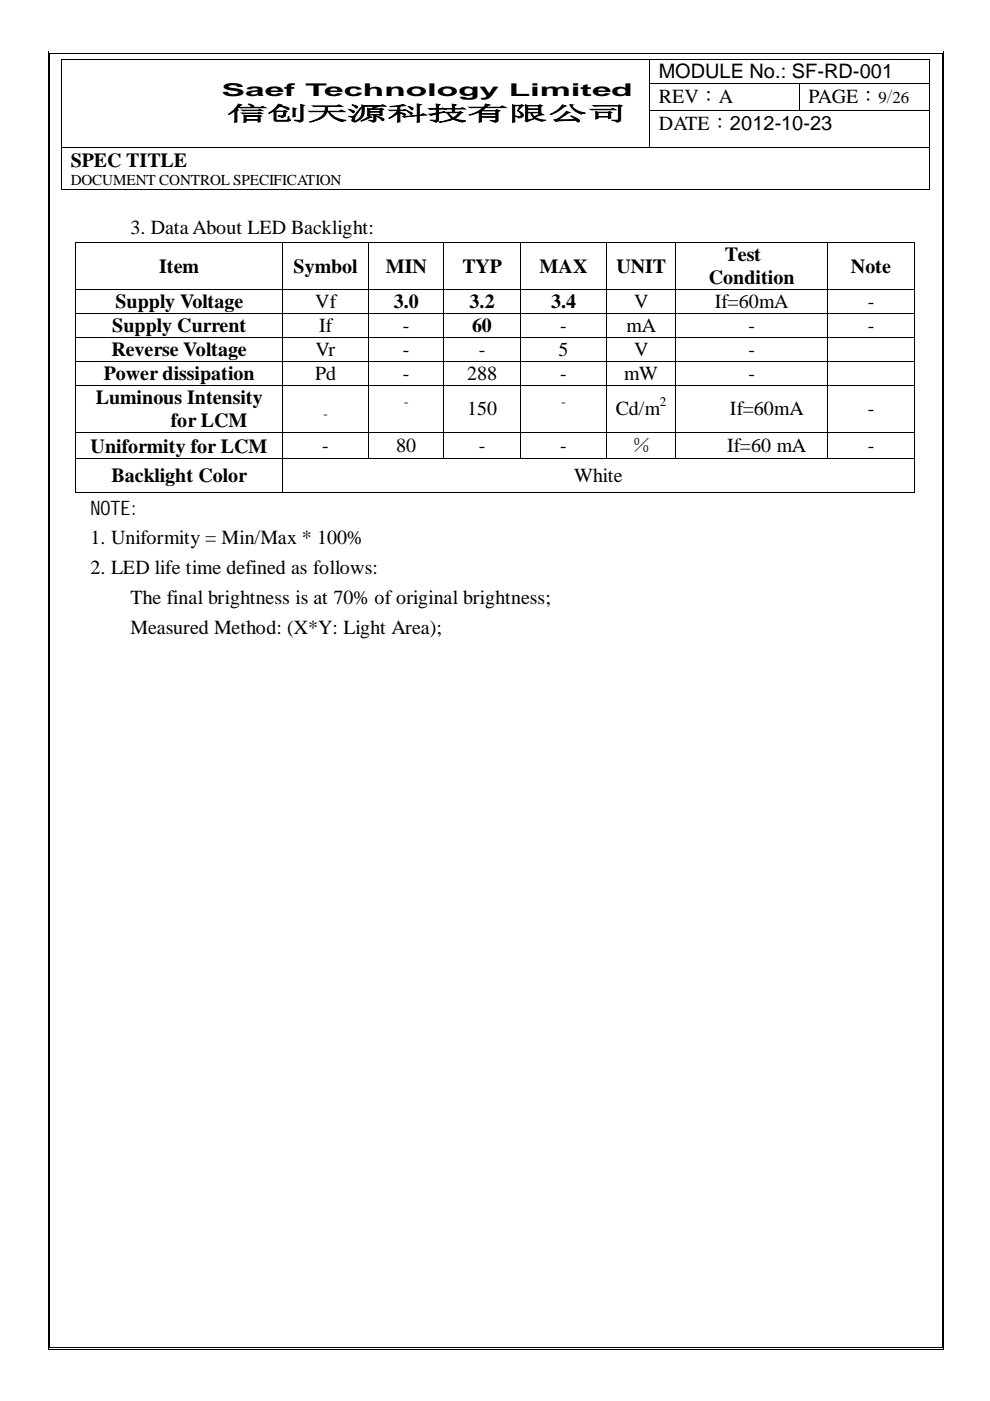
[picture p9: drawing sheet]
<svg xmlns="http://www.w3.org/2000/svg" width="210mm" height="297mm" viewBox="0 0 210 297" stroke-linecap="round" stroke-linejoin="round" font-family="sans-serif">
<defs><g id="words">
<g font-size="4.2">
<text x="139.7" y="16.6">MODULE No.: SF-RD-001</text>
<text x="139.7" y="21.8">REV：A</text>
<text x="171.4" y="21.8">PAGE： /</text>
<text x="48.2" y="25.5">信创天源科技有限公司</text>
<text x="139.7" y="27.5">DATE：2012-10-23</text>
<text x="15" y="35.3">SPEC TITLE</text>
<text x="27.7" y="49.6">3. Data About LED Backlight:</text>
<text x="33.8" y="57.9">Item</text>
<text x="62.2" y="57.9">Symbol</text>
<text x="81.8" y="57.9">MIN</text>
<text x="98" y="57.9">TYP</text>
<text x="114.4" y="57.9">MAX</text>
<text x="130.7" y="57.9">UNIT</text>
<text x="153.7" y="55.4">Test</text>
<text x="180.4" y="57.9">Note</text>
<text x="24.5" y="65.3">Supply Voltage</text>
<text x="66.8" y="65.2">Vf</text>
<text x="83.5" y="65.3">3.0</text>
<text x="99.6" y="65.3">3.2</text>
<text x="116.8" y="65.3">3.4</text>
<text x="134.5" y="65.2">V</text>
<text x="150.3" y="60.3">Condition</text>
<text x="151.6" y="65.2">If=60mA</text>
<text x="184" y="65.2">-</text>
<text x="23.8" y="70.5">Supply Current</text>
<text x="67.6" y="70.4">If</text>
<text x="85.4" y="70.4">-</text>
<text x="100.1" y="70.5">60</text>
<text x="118.8" y="70.4">-</text>
<text x="132.8" y="70.4">mA</text>
<text x="158.7" y="70.4">-</text>
<text x="184" y="70.4">-</text>
<text x="23.6" y="75.6">Reverse Voltage</text>
<text x="66.9" y="75.5">Vr</text>
<text x="85.4" y="75.5">-</text>
<text x="101.5" y="75.5">-</text>
<text x="118.4" y="75.5">5</text>
<text x="134.5" y="75.5">V</text>
<text x="158.7" y="75.5">-</text>
<text x="22" y="80.6">Power dissipation</text>
<text x="66.8" y="80.5">Pd</text>
<text x="85.4" y="80.5">-</text>
<text x="99.1" y="80.5">288</text>
<text x="118.8" y="80.5">-</text>
<text x="132.3" y="80.5">mW</text>
<text x="158.7" y="80.5">-</text>
<text x="20.3" y="85.7">Luminous Intensity</text>
<text x="99.1" y="88.1">150</text>
<text x="130.6" y="88.1">Cd/m</text>
<text x="154.8" y="88.1">If=60mA</text>
<text x="184" y="88.1">-</text>
<text x="19.2" y="96">Uniformity for LCM</text>
<text x="36.2" y="90.6">for LCM</text>
<text x="68.3" y="95.9">-</text>
<text x="84" y="95.9">80</text>
<text x="101.5" y="95.9">-</text>
<text x="118.8" y="95.9">-</text>
<text x="133.9" y="95.9">％</text>
<text x="154.2" y="95.9">If=60 mA</text>
<text x="184" y="95.9">-</text>
<text x="23.6" y="102.2">Backlight Color</text>
<text x="121.8" y="102.1">White</text>
<text x="19.2" y="109.2">NOTE:</text>
<text x="19.2" y="115.4">1. Uniformity = Min/Max * 100%</text>
<text x="19.2" y="121.8">2. LED life time defined as follows:</text>
<text x="27.7" y="128.1">The final brightness is at 70% of original brightness;</text>
<text x="27.7" y="134.5">Measured Method: (X*Y: Light Area);</text>
</g>
<text font-size="3.7" x="47" y="20.3">Saef Technology Limited</text>
<g font-size="3.6">
<text x="186.3" y="21.8">9</text>
<text x="189.2" y="21.8">26</text>
</g>
<text font-size="3.2" x="15" y="39.2">DOCUMENT CONTROL SPECIFICATION</text>
<g font-size="2.8">
<text x="68.6" y="88.6">-</text>
<text x="85.7" y="86.1">-</text>
<text x="119" y="86.1">-</text>
<text x="139.9" y="86.1">2</text>
</g>
</g></defs>
<g fill="#000">
<path d="M10.2 11h.1v.5h-.1zM10.2 11h.5v.1h-.5zM13 12.6h.1v.1h-.1zM13 17.6h.1v.2h-.1zM43.4 12.6h.2v.1h-.2zM137.7 12.6h.1v.1h-.1zM137.7 17.6h.1v.2h-.1zM169.4 17.6h.2v.2h-.2zM196.9 12.6h.2v.1h-.2zM196.9 17.6h.2v.2h-.2zM13 23.3h.1v.2h-.1zM13 31.3h.1v.1h-.1z"/>
<path d="M43.4 31.3h.2v.1h-.2zM137.7 23.3h.1v.2h-.1zM137.7 31.3h.1v.1h-.1zM169.4 23.3h.2v.2h-.2zM196.9 23.3h.2v.2h-.2zM196.9 31.3h.2v.1h-.2zM13 40h.1v.2h-.1zM16 51.3h.2v.2h-.2zM59.8 51.3h.1v.2h-.1zM78.1 51.3h.1v.2h-.1zM94 51.3h.1v.2h-.1zM110.3 51.3h.2v.2h-.2z"/>
<path d="M128.6 51.3h.2v.2h-.2zM143.2 51.3h.1v.2h-.1zM175.4 51.3h.2v.2h-.2zM193.7 51.3h.2v.2h-.2zM196.9 40h.2v.2h-.2zM16 61.2h.2v.2h-.2zM16 66.4h.2v.2h-.2zM16 71.5h.2v.2h-.2zM16 76.6h.2v.1h-.2zM59.8 61.2h.1v.2h-.1zM59.8 66.4h.1v.2h-.1zM59.8 71.5h.1v.2h-.1z"/>
<path d="M59.8 76.6h.1v.1h-.1zM78.1 61.2h.1v.2h-.1zM78.1 66.4h.1v.2h-.1zM78.1 71.5h.1v.2h-.1zM78.1 76.6h.1v.1h-.1zM94 61.2h.1v.2h-.1zM94 66.4h.1v.2h-.1zM94 71.5h.1v.2h-.1zM94 76.6h.1v.1h-.1zM110.3 61.2h.2v.2h-.2zM110.3 66.4h.2v.2h-.2zM110.3 71.5h.2v.2h-.2z"/>
<path d="M110.3 76.6h.2v.1h-.2zM128.6 61.2h.2v.2h-.2zM128.6 66.4h.2v.2h-.2zM128.6 71.5h.2v.2h-.2zM128.6 76.6h.2v.1h-.2zM143.2 61.2h.1v.2h-.1zM143.2 66.4h.1v.2h-.1zM143.2 71.5h.1v.2h-.1zM143.2 76.6h.1v.1h-.1zM175.4 61.2h.2v.2h-.2zM175.4 66.4h.2v.2h-.2zM175.4 71.5h.2v.2h-.2z"/>
<path d="M175.4 76.6h.2v.1h-.2zM193.7 61.2h.2v.2h-.2zM193.7 66.4h.2v.2h-.2zM193.7 71.5h.2v.2h-.2zM193.7 76.6h.2v.1h-.2zM16 81.6h.2v.2h-.2zM16 91.6h.2v.1h-.2zM16 97.2h.2v.2h-.2zM59.8 81.6h.1v.2h-.1zM59.8 91.6h.1v.1h-.1zM59.8 97.2h.1v.2h-.1zM78.1 81.6h.1v.2h-.1z"/>
<path d="M78.1 91.6h.1v.1h-.1zM78.1 97.2h.1v.2h-.1zM94 81.6h.1v.2h-.1zM94 91.6h.1v.1h-.1zM94 97.2h.1v.2h-.1zM110.3 81.6h.2v.2h-.2zM110.3 91.6h.2v.1h-.2zM110.3 97.2h.2v.2h-.2zM128.6 81.6h.2v.2h-.2zM128.6 91.6h.2v.1h-.2zM128.6 97.2h.2v.2h-.2zM143.2 81.6h.1v.2h-.1z"/>
<path d="M143.2 91.6h.1v.1h-.1zM143.2 97.2h.1v.2h-.1zM175.4 81.6h.2v.2h-.2zM175.4 91.6h.2v.1h-.2zM175.4 97.2h.2v.2h-.2zM193.7 81.6h.2v.2h-.2zM193.7 91.6h.2v.1h-.2zM193.7 97.2h.2v.2h-.2zM16 104.3h.2v.1h-.2zM59.8 104.3h.1v.1h-.1zM193.7 104.3h.2v.1h-.2z"/>
</g>
<g fill="none" stroke="#000" stroke-width=".21">
<path d="M13 12.7v4.9M13 17.8v5.5M13.1 12.6h30.3M43.6 12.6h94.1M137.8 12.7v4.9M137.8 17.8v5.5M137.8 12.6h59.1M137.8 17.7h31.6M169.5 17.8v5.5M169.6 17.7h27.3M197 12.7v4.9M197 17.8v5.5"/>
<path d="M13 23.5v7.8M13 31.4v8.6M13.1 31.4h30.3M43.6 31.4h94.1M137.8 23.5v7.8M137.8 23.4h31.6M137.8 31.4h59.1M169.6 23.4h27.3M197 23.5v7.8M197 31.4v8.6M13.1 40.1h183.8M16.1 51.5v9.7"/>
<path d="M16.2 51.4h43.6M59.9 51.5v9.7M59.9 51.4h18.2M78.1 51.5v9.7M78.2 51.4h15.8M94.1 51.5v9.7M94.1 51.4h16.2M110.4 51.5v9.7M110.5 51.4h18.1M128.7 51.5v9.7M128.8 51.4h14.4M143.3 51.5v9.7"/>
<path d="M143.3 51.4h32.1M175.5 51.5v9.7M175.6 51.4h18.1M193.8 51.5v9.7M16.1 61.4v5M16.1 66.6v4.9M16.1 71.7v4.9M16.1 76.7v4.9M16.2 61.3h43.6M16.2 66.5h43.6M16.2 71.6h43.6M16.2 76.7h43.6"/>
<path d="M59.9 61.4v5M59.9 66.6v4.9M59.9 71.7v4.9M59.9 76.7v4.9M59.9 61.3h18.2M59.9 66.5h18.2M59.9 71.6h18.2M59.9 76.7h18.2M78.1 61.4v5M78.1 66.6v4.9M78.1 71.7v4.9M78.1 76.7v4.9"/>
<path d="M78.2 61.3h15.8M78.2 66.5h15.8M78.2 71.6h15.8M78.2 76.7h15.8M94.1 61.4v5M94.1 66.6v4.9M94.1 71.7v4.9M94.1 76.7v4.9M94.1 61.3h16.2M94.1 66.5h16.2M94.1 71.6h16.2M94.1 76.7h16.2"/>
<path d="M110.4 61.4v5M110.4 66.6v4.9M110.4 71.7v4.9M110.4 76.7v4.9M110.5 61.3h18.1M110.5 66.5h18.1M110.5 71.6h18.1M110.5 76.7h18.1M128.7 61.4v5M128.7 66.6v4.9M128.7 71.7v4.9M128.7 76.7v4.9"/>
<path d="M128.8 61.3h14.4M128.8 66.5h14.4M128.8 71.6h14.4M128.8 76.7h14.4M143.3 61.4v5M143.3 66.6v4.9M143.3 71.7v4.9M143.3 76.7v4.9M143.3 61.3h32.1M143.3 66.5h32.1M143.3 71.6h32.1M143.3 76.7h32.1"/>
<path d="M175.5 61.4v5M175.5 66.6v4.9M175.5 71.7v4.9M175.5 76.7v4.9M175.6 61.3h18.1M175.6 66.5h18.1M175.6 71.6h18.1M175.6 76.7h18.1M193.8 61.4v5M193.8 66.6v4.9M193.8 71.7v4.9M193.8 76.7v4.9"/>
<path d="M16.1 81.8v9.8M16.1 91.7v5.5M16.1 97.4v6.9M16.2 81.7h43.6M16.2 91.6h43.6M16.2 97.3h43.6M59.9 81.8v9.8M59.9 91.7v5.5M59.9 97.4v6.9M59.9 81.7h18.2M59.9 91.6h18.2M59.9 97.3h18.2"/>
<path d="M78.1 81.8v9.8M78.1 91.7v5.5M78.2 81.7h15.8M78.2 91.6h15.8M78.2 97.3h15.8M94.1 81.8v9.8M94.1 91.7v5.5M94.1 81.7h16.2M94.1 91.6h16.2M94.1 97.3h16.2M110.4 81.8v9.8M110.4 91.7v5.5"/>
<path d="M110.5 81.7h18.1M110.5 91.6h18.1M110.5 97.3h18.1M128.7 81.8v9.8M128.7 91.7v5.5M128.8 81.7h14.4M128.8 91.6h14.4M128.8 97.3h14.4M143.3 81.8v9.8M143.3 91.7v5.5M143.3 81.7h32.1M143.3 91.6h32.1"/>
<path d="M143.3 97.3h32.1M175.5 81.8v9.8M175.5 91.7v5.5M175.6 81.7h18.1M175.6 91.6h18.1M175.6 97.3h18.1M193.8 81.8v9.8M193.8 91.7v5.5M193.8 97.4v6.9M16.2 104.3h43.6M59.9 104.3h133.8"/>
</g>
<g fill="#fff">
<path d="M10.3 11.1h.2v.4h-.2z"/>
<path d="M10.3 11.1h.4v.2h-.4z"/>
</g>
<path d="M10.5 11.3h.2v.2h-.2z" fill="#000"/>
<path d="M10.7 11h188.9" fill="none" stroke="#000" stroke-width=".21"/>
<path d="M10.7 11.1h188.9v.2h-188.9z" fill="#fff"/>
<path d="M10.7 11.4h188.9" fill="none" stroke="#000" stroke-width=".21"/>
<path d="M199.6 11h.6v.1h-.6zM200 11h.2v.5h-.2z" fill="#000"/>
<g fill="#fff">
<path d="M199.8 11.1h.2v.4h-.2z"/>
<path d="M199.6 11.1h.4v.2h-.4z"/>
</g>
<path d="M199.6 11.3h.2v.2h-.2z" fill="#000"/>
<path d="M10.2 11.5v274.1" fill="none" stroke="#000" stroke-width=".21"/>
<path d="M10.3 11.5h.2v274.1h-.2z" fill="#fff"/>
<path d="M10.6 11.5v274.1M200.1 11.5v274.1" fill="none" stroke="#000" stroke-width=".21"/>
<path d="M199.8 11.5h.2v274.1h-.2z" fill="#fff"/>
<path d="M199.7 11.5v274.1" fill="none" stroke="#000" stroke-width=".21"/>
<path d="M10.2 285.6h.1v.5h-.1zM10.2 285.9h.5v.2h-.5z" fill="#000"/>
<g fill="#fff">
<path d="M10.3 285.6h.2v.3h-.2z"/>
<path d="M10.3 285.8h.4v.1h-.4z"/>
</g>
<path d="M10.5 285.6h.2v.2h-.2z" fill="#000"/>
<path d="M10.7 286h188.9" fill="none" stroke="#000" stroke-width=".21"/>
<path d="M10.7 285.8h188.9v.1h-188.9z" fill="#fff"/>
<path d="M10.7 285.7h188.9" fill="none" stroke="#000" stroke-width=".21"/>
<path d="M199.6 285.9h.6v.2h-.6zM200 285.6h.2v.5h-.2z" fill="#000"/>
<g fill="#fff">
<path d="M199.8 285.6h.2v.3h-.2z"/>
<path d="M199.6 285.8h.4v.1h-.4z"/>
</g>
<path d="M199.6 285.6h.2v.2h-.2z" fill="#000"/>
<use href="#words"/>
</svg>
